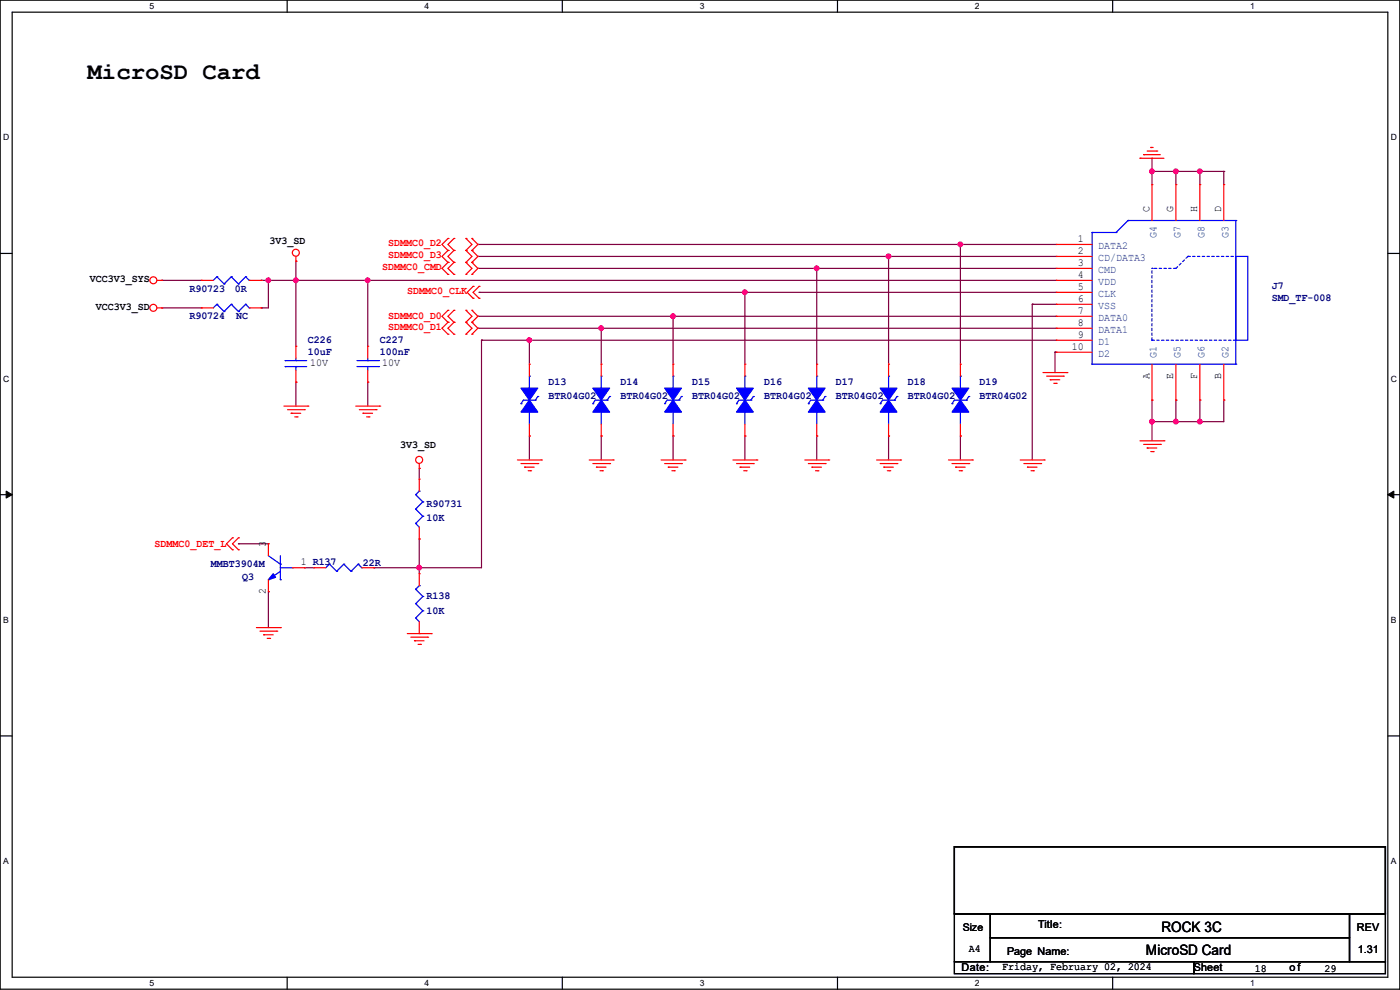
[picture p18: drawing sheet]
<svg xmlns="http://www.w3.org/2000/svg" width="297mm" height="210mm" viewBox="0 0 297 210" stroke-linecap="round" stroke-linejoin="round" font-family="sans-serif">
<defs><g id="words">
<text font-size="5.1" x="18.6" y="16.8">MicroSD Card</text>
<g font-size="3">
<text x="246.4" y="197.6">ROCK 3C</text>
<text x="243.1" y="202.7">MicroSD Card</text>
</g>
<g font-size="2.3">
<text x="243.8" y="45" transform="rotate(-90 243.8 45)">C</text>
<text x="248.9" y="45" transform="rotate(-90 248.9 45)">G</text>
<text x="254" y="45" transform="rotate(-90 254 45)">H</text>
<text x="259.1" y="45" transform="rotate(-90 259.1 45)">D</text>
<text x="57.2" y="51.7">3V3_SD</text>
<text x="228.6" y="53.8">2</text>
<text x="228.6" y="51.3">1</text>
<text x="19.1" y="59.8">VCC3V3_SYS</text>
<text x="228.6" y="56.4">3</text>
<text x="228.6" y="58.9">4</text>
<text x="20.4" y="65.7">VCC3V3_SD</text>
<text x="228.6" y="61.5">5</text>
<text x="228.6" y="64">6</text>
<text x="228.6" y="66.5">7</text>
<text x="228.6" y="69.1">8</text>
<text x="228.6" y="71.6">9</text>
<text x="65.8" y="77.6">10V</text>
<text x="81.1" y="77.6">10V</text>
<text x="227.4" y="74.2">10</text>
<text x="243.8" y="80.3" transform="rotate(-90 243.8 80.3)">A</text>
<text x="248.9" y="80.3" transform="rotate(-90 248.9 80.3)">E</text>
<text x="254" y="80.3" transform="rotate(-90 254 80.3)">F</text>
<text x="259.1" y="80.3" transform="rotate(-90 259.1 80.3)">B</text>
<text x="84.9" y="95.1">3V3_SD</text>
<text x="56.4" y="116.1" transform="rotate(-90 56.4 116.1)">3</text>
<text x="63.8" y="119.9">1 R137</text>
<text x="56.4" y="126" transform="rotate(-90 56.4 126)">2</text>
<text x="220.3" y="196.9">Title:</text>
<text x="287.8" y="197.4">REV</text>
<text x="205.5" y="202.1">A4</text>
<text x="213.7" y="202.5">Page Name:</text>
<text x="288.1" y="202.3">1.31</text>
<text x="204" y="206.1">Date:</text>
<text x="212.6" y="205.9">Friday, February 02, 2024</text>
<text x="253.3" y="206.1">Sheet</text>
<text x="266.2" y="206.1">18</text>
<text x="273.6" y="206.1">of</text>
<text x="281" y="206.1">29</text>
</g>
<g font-size="2.3" fill="#f00">
<text x="82.3" y="52.2">SDMMC0_D2</text>
<text x="81.1" y="57.3">SDMMC0_CMD</text>
<text x="82.3" y="54.7">SDMMC0_D3</text>
<text x="86.4" y="62.4">SDMMC0_CLK</text>
<text x="82.3" y="67.7">SDMMC0_D0</text>
<text x="82.3" y="70">SDMMC0_D1</text>
<text x="32.8" y="115.9">SDMMC0_DET_L</text>
</g>
<g font-size="2.3" fill="#004080">
<text x="233" y="52.8">DATA2</text>
<text x="245.4" y="50.6" transform="rotate(-90 245.4 50.6)">G4</text>
<text x="250.4" y="50.6" transform="rotate(-90 250.4 50.6)">G7</text>
<text x="255.5" y="50.6" transform="rotate(-90 255.5 50.6)">G8</text>
<text x="260.6" y="50.6" transform="rotate(-90 260.6 50.6)">G3</text>
<text x="233" y="55.3">CD/DATA3</text>
<text x="233" y="57.9">CMD</text>
<text x="233" y="60.4">VDD</text>
<text x="233" y="62.9">CLK</text>
<text x="233" y="65.5">VSS</text>
<text x="233" y="68">DATA0</text>
<text x="233" y="70.6">DATA1</text>
<text x="233" y="73.1">D1</text>
<text x="233" y="75.6">D2</text>
<text x="245.4" y="76" transform="rotate(-90 245.4 76)">G1</text>
<text x="250.4" y="76" transform="rotate(-90 250.4 76)">G5</text>
<text x="255.5" y="76" transform="rotate(-90 255.5 76)">G6</text>
<text x="260.6" y="76" transform="rotate(-90 260.6 76)">G2</text>
</g>
<g font-size="2.3" fill="#000080">
<text x="40.2" y="61.8">R90723</text>
<text x="49.8" y="61.8">0R</text>
<text x="269.8" y="61.3">J7</text>
<text x="269.8" y="63.9">SMD_TF-008</text>
<text x="40.2" y="67.7">R90724</text>
<text x="50.1" y="67.7">NC</text>
<text x="65.3" y="72.8">C226</text>
<text x="65.3" y="75.3">10uF</text>
<text x="80.6" y="72.8">C227</text>
<text x="80.6" y="75.3">100nF</text>
<text x="116.4" y="81.7">D13</text>
<text x="131.6" y="81.7">D14</text>
<text x="146.9" y="81.7">D15</text>
<text x="162.1" y="81.7">D16</text>
<text x="177.3" y="81.7">D17</text>
<text x="192.6" y="81.7">D18</text>
<text x="207.8" y="81.7">D19</text>
<text x="116.4" y="84.7">BTR04G02</text>
<text x="131.6" y="84.7">BTR04G02</text>
<text x="146.9" y="84.7">BTR04G02</text>
<text x="162.1" y="84.7">BTR04G02</text>
<text x="177.3" y="84.7">BTR04G02</text>
<text x="192.6" y="84.7">BTR04G02</text>
<text x="207.8" y="84.7">BTR04G02</text>
<text x="90.5" y="107.6">R90731</text>
<text x="90.5" y="110.6">10K</text>
<text x="44.7" y="120.3">MMBT3904M</text>
<text x="51.4" y="123.1">Q3</text>
<text x="77" y="120">22R</text>
<text x="90.5" y="127.1">R138</text>
<text x="90.5" y="130.2">10K</text>
</g>
<text font-size="2.2" x="204.3" y="197.4">Size</text>
<g font-size="1.8">
<text x="31.7" y="1.9">5</text>
<text x="90.1" y="1.9">4</text>
<text x="148.5" y="1.9">3</text>
<text x="206.8" y="1.9">2</text>
<text x="265.2" y="1.9">1</text>
<text x=".7" y="29.8">D</text>
<text x="295.1" y="29.8">D</text>
<text x=".7" y="80.9">C</text>
<text x="295.1" y="80.9">C</text>
<text x=".7" y="132.1">B</text>
<text x="295.1" y="132.1">B</text>
<text x=".7" y="183.3">A</text>
<text x="295.1" y="183.3">A</text>
<text x="31.7" y="209.2">5</text>
<text x="90.1" y="209.2">4</text>
<text x="148.5" y="209.2">3</text>
<text x="206.8" y="209.2">2</text>
<text x="265.2" y="209.2">1</text>
</g>
</g></defs>
<path d="M0 0h297v209.8h-297zM2.6 2.6h291.8v204.7h-291.8z" fill="none" stroke="#000" stroke-width=".25"/>
<g fill="#fff">
<path d="M31.7 .3h1v2h-1z"/>
<path d="M31.7 207.6h1v1.9h-1z"/>
</g>
<path d="M60.9 0v2.6M60.9 207.3v2.5" fill="none" stroke="#000" stroke-width=".25"/>
<g fill="#fff">
<path d="M90.1 .3h1v2h-1z"/>
<path d="M90.1 207.6h1v1.9h-1z"/>
</g>
<path d="M119.3 0v2.6M119.3 207.3v2.5" fill="none" stroke="#000" stroke-width=".25"/>
<g fill="#fff">
<path d="M148.5 .3h.9v2h-.9z"/>
<path d="M148.5 207.6h.9v1.9h-.9z"/>
</g>
<path d="M177.7 0v2.6M177.7 207.3v2.5" fill="none" stroke="#000" stroke-width=".25"/>
<g fill="#fff">
<path d="M206.8 .3h1v2h-1z"/>
<path d="M206.8 207.6h1v1.9h-1z"/>
</g>
<path d="M236.1 0v2.6M236.1 207.3v2.5" fill="none" stroke="#000" stroke-width=".25"/>
<g fill="#fff">
<path d="M265.2 .3h1v2h-1z"/>
<path d="M265.2 207.6h1v1.9h-1z"/>
<path d="M.7 28.2h1.2v1.9h-1.2z"/>
<path d="M295.1 28.2h1.2v1.9h-1.2z"/>
<path d="M.7 79.3h1.2v2h-1.2z"/>
<path d="M295.1 79.3h1.2v2h-1.2z"/>
</g>
<path d="M0 53.8h2.6M294.4 53.8h2.6" fill="none" stroke="#000" stroke-width=".25"/>
<g fill="#fff">
<path d="M.7 130.5h1.2v2h-1.2z"/>
<path d="M295.1 130.5h1.1v2h-1.1z"/>
</g>
<path d="M0 104.9h2.6M294.4 104.9h2.6" fill="none" stroke="#000" stroke-width=".25"/>
<path d="M1.3 104.2l1.3 .7-1.3 .8zM294.4 104.9l1.3-.7v1.5z" fill="#000" stroke="#000" stroke-width=".21"/>
<g fill="#fff">
<path d="M.7 181.7h1.2v2h-1.2z"/>
<path d="M295.1 181.7h1.1v2h-1.1z"/>
</g>
<path d="M0 156.1h2.6M294.4 156.1h2.6M202.5 179.6h91.4v14.2h-91.4zM202.5 193.8h7.6v10.2h-7.6zM210.1 193.8h76.2v5.1h-76.2zM210.1 198.9h76.2v5.1h-76.2zM286.3 193.8h7.6v10.2h-7.6zM202.5 204h50.8v2.5h-50.8zM253.3 204h40.6v2.5h-40.6z" fill="none" stroke="#000" stroke-width=".25"/>
<g fill="none" stroke="#800040" stroke-width=".25">
<path d="M244.4 33.6h.1M244.4 36.4h.1M244.4 33.6v5.6M244.4 36.4h15.2M249.5 36.4h.1M249.5 36.4v2.8M254.6 36.4h.1M254.6 36.4v2.8M259.6 36.4h.1M259.6 36.4v2.8M34.3 59.5h.1M34.3 59.5h8.4"/>
<path d="M55.4 59.5h.1M55.4 59.5h168.7M56.9 59.5h.1M56.9 59.5v5.8h-1.5M62.8 59.5h.1M62.8 55.4h.1M62.8 55.4v18M78 59.5h.1M78 59.5v13.9M101.4 56.9h.1M101.4 54.4h.1M101.4 51.9h.1"/>
<path d="M101.4 56.9h122.7M101.4 54.4h122.7M101.4 51.9h122.7M173.3 56.9h.1M173.3 56.9v20.4M188.5 54.4h.1M188.5 54.4v22.9M203.8 51.9h.1M203.8 51.9v25.4M34.3 65.3h.1M34.3 65.3h8.4M55.4 65.3h.1"/>
<path d="M101.4 69.6h.1M101.4 67.1h.1M101.4 69.6h122.7M101.4 67.1h122.7M101.6 62h.1M101.6 62h122.5M102.2 72.2h.1M102.2 72.2h121.9M102.2 72.2v48.2h-22.9M112.3 72.2h.1M112.3 72.2v5.1M127.6 69.6h.1"/>
<path d="M127.6 69.6v7.7M142.8 67.1h.1M142.8 67.1v10.2M158 62h.1M158 62v15.3M219 64.6h.1M219 64.6h5.1M219 64.6v33M223.8 74.7h.1M223.8 74.7v4.3M223.8 74.7h.3M62.8 81.1h.1"/>
<path d="M62.8 81.1v5M78 81.1h.1M78 81.1v5M88.9 99.4h.1M88.9 99.4v2.2M112.3 92.5h.1M112.3 92.5v5.1M127.6 92.5h.1M127.6 92.5v5.1M142.8 92.5h.1M142.8 92.5v5.1M158 92.5h.1"/>
<path d="M158 92.5v5.1M173.3 92.5h.1M173.3 92.5v5.1M188.5 92.5h.1M188.5 92.5v5.1M203.8 92.5h.1M203.8 92.5v5.1M244.4 84.9h.1M244.4 89.5h.1M244.4 84.9v8.6M249.5 84.9h.1M249.5 89.5h.1"/>
<path d="M249.5 84.9v4.6M254.6 84.9h.1M254.6 89.5h.1M254.6 84.9v4.6M259.6 84.9h.1M259.6 84.9v4.6h-15.2M50.6 115.4h.1M50.6 115.4h6.3M88.9 114.3h.1M88.9 114.3v7.4M56.9 125.5h.1M56.9 125.5v7.6"/>
<path d="M64.6 120.4h.1M64.6 120.4h2M79.3 120.4h.1M88.9 120.4h.1"/>
</g>
<g fill="#f0f" stroke="#f0f" stroke-width=".25">
<circle cx="173.2" cy="56.9" r=".49"/>
<circle cx="62.8" cy="59.5" r=".49"/>
<circle cx="158" cy="62" r=".49"/>
<circle cx="188.5" cy="54.4" r=".49"/>
<circle cx="127.5" cy="69.6" r=".49"/>
<circle cx="142.8" cy="67.1" r=".49"/>
<circle cx="112.3" cy="72.2" r=".49"/>
<circle cx="203.7" cy="51.8" r=".49"/>
<circle cx="78" cy="59.5" r=".49"/>
<circle cx="244.4" cy="89.4" r=".49"/>
<circle cx="254.5" cy="89.4" r=".49"/>
<circle cx="249.4" cy="89.4" r=".49"/>
<circle cx="249.4" cy="36.3" r=".49"/>
<circle cx="244.4" cy="36.3" r=".49"/>
<circle cx="254.5" cy="36.3" r=".49"/>
<circle cx="56.9" cy="59.5" r=".49"/>
<circle cx="88.9" cy="120.4" r=".49"/>
</g>
<g fill="none" stroke="#f00" stroke-width=".25">
<path d="M241.9 33.6h.1M241.9 33.6h5M242.6 32.8h.1M242.6 32.8h3.6M243.4 32h2M244.1 31.3h.1M244.1 31.3h.5M244.4 39.2h.1M244.4 39.2v7.6M245.4 32h.1M249.5 39.2h.1M249.5 39.2v7.6"/>
<path d="M254.6 39.2h.1M254.6 39.2v7.6M259.6 39.2h.1M259.6 39.2v7.6M33.3 59.5h1M34.3 59.5h.1M42.7 59.5h.1M42.7 59.5h2.6M52.9 59.5h2.5M55.4 59.5h.1M62.8 55.4h.1M62.8 54.4v1"/>
<path d="M95 53.1h.1M95 50.6h.1M95 55.7h.1M95 58.2h.1M95 50.6l-1.2 1.3 1.2 1.2M95 53.1l-1.2 1.3 1.2 1.3M95 55.7l-1.2 1.2 1.2 1.3M96.3 53.1h.1M96.3 50.6h.1M96.3 55.7h.1M96.3 58.2h.1M96.3 55.7l-1.3 1.2 1.3 1.3"/>
<path d="M96.3 50.6l-1.3 1.3 1.3 1.2M96.3 53.1l-1.3 1.3 1.3 1.3M98.8 53.1h.1M98.8 50.6h.1M98.8 55.7h.1M98.8 58.2h.1M98.8 50.6l1.3 1.3-1.3 1.2M98.8 55.7l1.3 1.2-1.3 1.3M98.8 53.1l1.3 1.3-1.3 1.3M100.1 50.6h.1M100.1 53.1h.1M100.1 55.7h.1"/>
<path d="M100.1 58.2h.1M100.1 50.6l1.3 1.3-1.3 1.2M100.1 53.1l1.3 1.3-1.3 1.3M100.1 55.7l1.3 1.2-1.3 1.3M224.1 54.4h.1M224.1 56.9h.1M224.1 59.5h.1M224.1 51.9h.1M224.1 59.5h7.6M224.1 54.4h7.6M224.1 56.9h7.6M224.1 51.9h7.6"/>
<path d="M33.3 65.3h1M34.3 65.3h.1M42.7 65.3h.1M42.7 65.3h2.6M52.9 65.3h2.5M55.4 65.3h.1M62.8 73.4h.1M62.8 73.4v2.6M62.8 78.5v2.6M78 73.4h.1M78 73.4v2.6M78 78.5v2.6"/>
<path d="M95 68.4h.1M95 65.8h.1M95 70.9h.1M95 65.8l-1.2 1.3 1.2 1.3M95 68.4l-1.2 1.2 1.2 1.3M96.3 68.4h.1M96.3 65.8h.1M96.3 70.9h.1M96.3 65.8l-1.3 1.3 1.3 1.3M96.3 68.4l-1.3 1.2 1.3 1.3M98.8 68.4h.1M98.8 65.8h.1"/>
<path d="M98.8 70.9h.1M98.8 65.8l1.3 1.3-1.3 1.3M98.8 68.4l1.3 1.2-1.3 1.3M100.1 65.8h.1M100.1 68.4h.1M100.1 70.9h.1M100.1 65.8l1.3 1.3-1.3 1.3M100.1 68.4l1.3 1.2-1.3 1.3M100.4 63.3h.1M100.4 60.7h.1M100.4 60.7l-1.3 1.3 1.3 1.3M101.6 63.3h.1"/>
<path d="M101.6 60.7h.1M101.6 60.7l-1.2 1.3 1.2 1.3M112.3 77.3h.1M112.3 77.3v2.5M127.6 77.3h.1M127.6 77.3v2.5M142.8 77.3h.1M142.8 77.3v2.5M158 77.3h.1M158 77.3v2.5M173.3 77.3h.1M173.3 77.3v2.5"/>
<path d="M188.5 77.3h.1M188.5 77.3v2.5M203.8 77.3h.1M203.8 77.3v2.5M221.3 79h5.1M222 79.8h3.6M224.1 62h.1M224.1 64.6h.1M224.1 67.1h.1M224.1 69.6h.1M224.1 72.2h.1M224.1 74.7h.1"/>
<path d="M224.1 62h7.6M224.1 64.6h7.6M224.1 67.1h7.6M224.1 69.6h7.6M224.1 72.2h7.6M224.1 74.7h7.6M225.6 79.8h.1M226.4 79h.1M244.4 77.3v7.6M249.5 77.3v7.6M254.6 77.3v7.6M259.6 77.3v7.6"/>
<path d="M60.2 86.1h5.1M61 86.9h3.6M61.8 87.7h.1M61.8 87.7h2M62.5 88.4h.5M62.8 81.1h.1M63 88.4h.1M64.6 86.9h.1M65.3 86.1h.1M75.5 86.1h5.1M76.2 86.9h3.6M77 87.7h.1"/>
<path d="M77 87.7h2M77.8 88.4h.5M78 81.1h.1M78.3 88.4h.1M79.8 86.9h.1M80.6 86.1h.1M88.9 99.4h.1M88.9 98.3v1.1M109.8 97.6h5.1M110.5 98.3h3.6M111.3 99.1h.1M111.3 99.1h2"/>
<path d="M112.1 99.9h.5M112.3 92.5h.1M112.3 90v2.5M112.6 99.9h.1M114.1 98.3h.1M114.9 97.6h.1M125 97.6h5.1M125.8 98.3h3.5M126.5 99.1h.1M126.5 99.1h2.1M127.3 99.9h.5M127.6 92.5h.1"/>
<path d="M127.6 90v2.5M127.8 99.9h.1M129.3 98.3h.1M130.1 97.6h.1M140.3 97.6h5M141 98.3h3.6M141.8 99.1h.1M141.8 99.1h2M142.5 99.9h.5M142.8 92.5h.1M142.8 90v2.5M143 99.9h.1"/>
<path d="M144.6 98.3h.1M145.3 97.6h.1M155.5 97.6h5.1M156.3 98.3h3.5M157 99.1h.1M157 99.1h2M157.8 99.9h.5M158 92.5h.1M158 90v2.5M158.3 99.9h.1M159.8 98.3h.1M160.6 97.6h.1"/>
<path d="M170.7 97.6h5.1M171.5 98.3h3.5M172.3 99.1h.1M172.3 99.1h2M173 99.9h.5M173.3 92.5h.1M173.3 90v2.5M173.5 99.9h.1M175 98.3h.1M175.8 97.6h.1M186 97.6h5.1M186.7 98.3h3.6"/>
<path d="M187.5 99.1h.1M187.5 99.1h2M188.3 99.9h.5M188.5 92.5h.1M188.5 90v2.5M188.8 99.9h.1M190.3 98.3h.1M191.1 97.6h.1M201.2 97.6h5.1M202 98.3h3.5M202.7 99.1h.1M202.7 99.1h2.1"/>
<path d="M203.5 99.9h.5M203.8 92.5h.1M203.8 90v2.5M204 99.9h.1M205.5 98.3h.1M206.3 97.6h.1M216.5 97.6h5M217.2 98.3h3.6M218 99.1h.1M218 99.1h2M218.7 99.9h.5M219.2 99.9h.1"/>
<path d="M220.8 98.3h.1M221.5 97.6h.1M222.8 80.6h.1M222.8 80.6h2M223.6 81.3h.5M224.1 81.3h.1M241.9 93.5h5M242.6 94.3h3.6M243.4 95h.1M243.4 95h2M244.1 95.8h.5M244.4 84.9h.1"/>
<path d="M244.6 95.8h.1M246.2 94.3h.1M246.9 93.5h.1M249.5 84.9h.1M254.6 84.9h.1M259.6 84.9h.1M49.3 116.6h.1M49.3 114.1h.1M49.3 114.1l-1.3 1.3 1.3 1.2M50.6 116.6h.1M50.6 114.1h.1M50.6 114.1l-1.3 1.3 1.3 1.2"/>
<path d="M56.9 115.4h.1M56.9 115.4v2.5M88.9 114.3h.1M88.9 101.6h.1M88.9 101.6v2.6M88.9 111.8v2.5M54.4 133.1h5.1M55.2 133.9h3.5M55.9 134.7h.1M55.9 134.7h2.1M56.7 135.4h.5M56.9 125.5h.1"/>
<path d="M56.9 123v2.5M57.2 135.4h.1M58.7 133.9h.1M59.5 133.1h.1M62 120.4h2.6M64.6 120.4h.1M66.6 120.4h.1M66.6 120.4h2.5M76.8 120.4h2.5M79.3 120.4h.1M86.4 134.4h5.1M87.2 135.2h3.5"/>
<path d="M87.9 135.9h.1M87.9 135.9h2.1M88.7 136.7h.5M88.9 134.4h.1M88.9 121.7h.1M88.9 121.7v2.5M88.9 131.9v2.5M89.2 136.7h.1M90.7 135.2h.1M91.5 134.4h.1"/>
<circle cx="32.5" cy="59.5" r=".74"/>
<circle cx="62.8" cy="53.6" r=".74"/>
<circle cx="32.5" cy="65.3" r=".74"/>
<circle cx="88.9" cy="97.6" r=".74"/>
</g>
<g fill="none" stroke="#00f" stroke-width=".25">
<path d="M46 58.7h.1M46 58.7l-.7 .8M46 58.7l1.5 1.5M49.1 58.7h.1M49.1 58.7l-1.6 1.5M49.1 58.7l1.5 1.5M52.1 58.7h.1M52.1 58.7l-1.5 1.5M52.1 58.7l.8 .8M52.9 59.5h.1M231.7 49.3h.1M231.7 49.3v28"/>
<path d="M231.7 49.3h5.1M236.8 49.3h.1M239.3 46.8h.1M239.3 46.8h22.9M239.3 46.8l-2.5 2.5M262.2 54.4h2.5v17.8h-2.5zM262.2 46.8h.1M262.2 46.8v30.5M46 64.6h.1M46 64.6l-.7 .7M46 64.6l1.5 1.5M47.5 60.2h.1"/>
<path d="M47.5 66.1h.1M49.1 64.6h.1M49.1 64.6l-1.6 1.5M49.1 64.6l1.5 1.5M50.6 60.2h.1M50.6 66.1h.1M52.1 64.6h.1M52.1 64.6l-1.5 1.5M52.1 64.6l.8 .7M52.9 65.3h.1M60.5 77.8h.1M60.5 76.5h.1"/>
<path d="M60.5 77.8h4.6M60.5 76.5h4.6M62.8 76.5h.1M62.8 77.8h.1M62.8 76v.5M62.8 77.8v.7M75.7 77.8h4.6M75.7 76.5h4.6M78 76.5h.1M78 77.8h.1M78 76v.5M78 77.8v.7"/>
<path d="M80.3 77.8h.1M80.3 76.5h.1M112.3 79.8h.1M112.3 79.8v2.5M127.6 79.8h.1M127.6 79.8v2.5M142.8 79.8h.1M142.8 79.8v2.5M158 79.8h.1M158 79.8v2.5M173.3 79.8h.1M173.3 79.8v2.5"/>
<path d="M188.5 79.8h.1M188.5 79.8v2.5M203.8 79.8h.1M203.8 79.8v2.5M231.7 77.3h.1M231.7 77.3h30.5M262.2 77.3h.1M110.5 85.6h.1M112.3 87.4h.1M112.3 87.4v2.6M113.6 84.9h.1M113.6 84.9h-2.6l-.5 .7"/>
<path d="M114.1 84.1h.1M114.1 84.1l-.5 .8M125.8 85.6h.1M127.6 87.4h.1M127.6 87.4v2.6M128.8 84.9h.1M128.8 84.9h-2.5l-.5 .7M129.3 84.1h.1M129.3 84.1l-.5 .8M141 85.6h.1M142.8 87.4h.1M142.8 87.4v2.6"/>
<path d="M144.1 84.9h.1M144.1 84.9h-2.6l-.5 .7M144.6 84.1h.1M144.6 84.1l-.5 .8M156.3 85.6h.1M158 87.4h.1M158 87.4v2.6M159.3 84.9h.1M159.3 84.9h-2.5l-.5 .7M159.8 84.1h.1M159.8 84.1l-.5 .8M171.5 85.6h.1"/>
<path d="M173.3 87.4h.1M173.3 87.4v2.6M174.5 84.9h.1M174.5 84.9h-2.5l-.5 .7M175 84.1h.1M175 84.1l-.5 .8M186.7 85.6h.1M188.5 87.4h.1M188.5 87.4v2.6M189.8 84.9h.1M189.8 84.9h-2.6l-.5 .7M190.3 84.1h.1"/>
<path d="M190.3 84.1l-.5 .8M202 85.6h.1M203.8 87.4h.1M203.8 87.4v2.6M205 84.9h.1M205 84.9h-2.5l-.5 .7M205.5 84.1h.1M205.5 84.1l-.5 .8M56.9 117.9l2.6 1.8M59.5 119.7h.1M59.5 117.9v5.1M69.9 119.7h.1"/>
<path d="M69.9 119.7l-.8 .7M69.9 119.7l1.5 1.5M72.9 119.7h.1M72.9 119.7l-1.5 1.5M72.9 119.7l1.6 1.5M76 119.7h.1M76 119.7l-1.5 1.5M76 119.7l.8 .7M88.2 111h.1M88.2 108h.1M88.2 104.9h.1M88.2 111l.7 .8"/>
<path d="M88.2 108l1.5 1.5M88.2 104.9l1.5 1.6M88.9 104.2h.1M88.9 104.2l-.7 .7M89.7 109.5h.1M89.7 106.5h.1M89.7 109.5l-1.5 1.5M89.7 106.5l-1.5 1.5M56.9 123h.1M59.5 123h.1M59.5 121.2l-2.6 1.8M59.5 120.4h2.5"/>
<path d="M62 120.4h.1M71.4 121.2h.1M74.5 121.2h.1M76.8 120.4h.1M88.2 131.1h.1M88.2 128.1h.1M88.2 125h.1M88.2 131.1l.7 .8M88.2 128.1l1.5 1.5M88.2 125l1.5 1.5M88.9 124.2h.1M88.9 124.2l-.7 .8"/>
<path d="M89.7 129.6h.1M89.7 126.5h.1M89.7 129.6l-1.5 1.5M89.7 126.5l-1.5 1.6"/>
</g>
<path d="M244.4 56.9h.1M249.5 56.9l2.5-2.5M249.5 56.9h-5.1M252 54.4h.1M252 54.4h10.2M262.2 54.4h.1M244.4 72.2h.1M244.4 72.2v-15.3M262.2 72.2h-17.8" fill="none" stroke="#00f" stroke-width=".25" stroke-dasharray=".5 .5"/>
<g fill="#00f" stroke="#00f" stroke-width=".25">
<path d="M58 121.7l.5 .8-1.6 .5z"/>
<path d="M127.6 84.9l1.7 2.5h-3.5z" fill-rule="evenodd"/>
<path d="M125.8 82.3h3.5l-1.7 2.6z" fill-rule="evenodd"/>
<path d="M203.8 84.9l1.7 2.5h-3.5z" fill-rule="evenodd"/>
<path d="M202 82.3h3.5l-1.7 2.6z" fill-rule="evenodd"/>
<path d="M158 84.9l1.8 2.5h-3.5z" fill-rule="evenodd"/>
<path d="M156.3 82.3h3.5l-1.8 2.6z" fill-rule="evenodd"/>
<path d="M112.3 84.9l1.8 2.5h-3.6z" fill-rule="evenodd"/>
<path d="M110.5 82.3h3.6l-1.8 2.6z" fill-rule="evenodd"/>
<path d="M188.5 84.9l1.8 2.5h-3.6z" fill-rule="evenodd"/>
<path d="M186.7 82.3h3.6l-1.8 2.6z" fill-rule="evenodd"/>
<path d="M142.8 84.9l1.8 2.5h-3.6z" fill-rule="evenodd"/>
<path d="M141 82.3h3.6l-1.8 2.6z" fill-rule="evenodd"/>
<path d="M173.3 84.9l1.7 2.5h-3.5z" fill-rule="evenodd"/>
<path d="M171.5 82.3h3.5l-1.7 2.6z" fill-rule="evenodd"/>
</g>
<use href="#words"/>
</svg>
